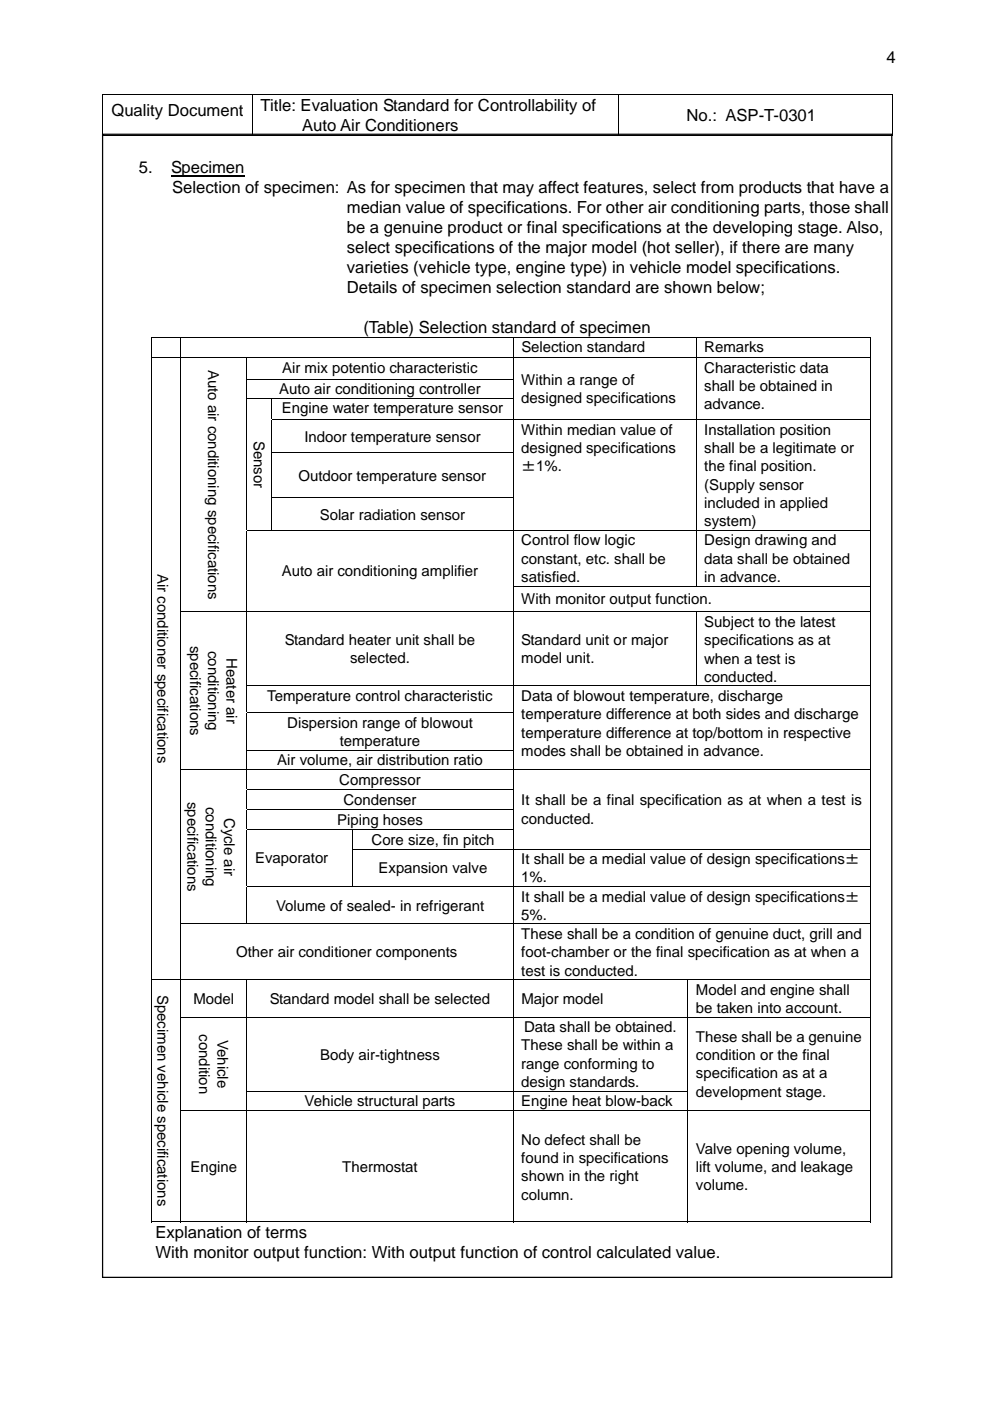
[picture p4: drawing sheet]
<svg xmlns="http://www.w3.org/2000/svg" width="210mm" height="297mm" viewBox="0 0 210 297" stroke-linecap="round" stroke-linejoin="round" font-family="sans-serif">
<defs><g id="words">
<g font-size="3.5">
<text x="188" y="13.3">4</text>
<text x="55.3" y="23.6">Title: Evaluation Standard for Controllability of</text>
<text x="23.6" y="24.6">Quality Document</text>
<text x="64.1" y="27.8">Auto Air Conditioners</text>
<text x="145.6" y="25.7">No.: ASP-T-0301</text>
<text x="29.4" y="36.7">5.</text>
<text x="36.3" y="36.7">Specimen</text>
<text x="36.5" y="41">Selection of specimen: As for specimen that may affect features, select from products that have a</text>
<text x="73.6" y="45.2">median value of specifications. For other air conditioning parts, those shall</text>
<text x="73.6" y="49.4">be a genuine product or final specifications at the developing stage. Also,</text>
<text x="73.6" y="53.7">select specifications of the major model (hot seller), if there are many</text>
<text x="73.6" y="57.9">varieties (vehicle type, engine type) in vehicle model specifications.</text>
<text x="73.6" y="62.1">Details of specimen selection standard are shown below;</text>
<text x="77.1" y="70.6">(Table) Selection standard of specimen</text>
<text x="33" y="262.6">Explanation of terms</text>
<text x="33" y="266.8">With monitor output function: With output function of control calculated value.</text>
</g>
<g font-size="3.2">
<text x="110.6" y="74.7">Selection standard</text>
<text x="149.4" y="74.7">Remarks</text>
<text x="44.2" y="78.4" transform="rotate(90 44.2 78.4)">Auto air conditioning specifications</text>
<text x="59.2" y="83.6">Auto air conditioning controller</text>
<text x="59.9" y="79">Air mix potentio characteristic</text>
<text x="110.6" y="81.5">Within a range of</text>
<text x="149.4" y="79">Characteristic data</text>
<text x="149.4" y="82.9">shall be obtained in</text>
<text x="59.8" y="87.6">Engine water temperature sensor</text>
<text x="110.6" y="85.4">designed specifications</text>
<text x="149.4" y="86.7">advance.</text>
<text x="53.8" y="93.4" transform="rotate(90 53.8 93.4)">Sensor</text>
<text x="64.6" y="93.6">Indoor temperature sensor</text>
<text x="110.6" y="92.2">Within median value of</text>
<text x="149.4" y="92.2">Installation position</text>
<text x="63.3" y="101.9">Outdoor temperature sensor</text>
<text x="110.6" y="96.1">designed specifications</text>
<text x="110.6" y="99.9">±1%.</text>
<text x="149.4" y="96.1">shall be a legitimate or</text>
<text x="149.4" y="99.9">the final position.</text>
<text x="149.4" y="103.8">(Supply sensor</text>
<text x="149.4" y="107.7">included in applied</text>
<text x="67.8" y="110.2">Solar radiation sensor</text>
<text x="149.4" y="111.6">system)</text>
<text x="110.6" y="115.6">Control flow logic</text>
<text x="110.6" y="119.5">constant, etc. shall be</text>
<text x="149.4" y="115.6">Design drawing and</text>
<text x="149.4" y="119.5">data shall be obtained</text>
<text x="33.4" y="121.6" transform="rotate(90 33.4 121.6)">Air conditioner specifications</text>
<text x="59.8" y="122.2">Auto air conditioning amplifier</text>
<text x="110.6" y="123.4">satisfied.</text>
<text x="149.4" y="123.4">in advance.</text>
<text x="110.6" y="128.2">With monitor output function.</text>
<text x="40.3" y="136.9" transform="rotate(90 40.3 136.9)">specifications</text>
<text x="60.4" y="136.8">Standard heater unit shall be</text>
<text x="110.6" y="136.8">Standard unit or major</text>
<text x="149.4" y="132.9">Subject to the latest</text>
<text x="149.4" y="136.8">specifications as at</text>
<text x="44.2" y="138" transform="rotate(90 44.2 138)">conditioning</text>
<text x="48" y="139.5" transform="rotate(90 48 139.5)">Heater air</text>
<text x="74.3" y="140.7">selected.</text>
<text x="110.6" y="140.7">model unit.</text>
<text x="149.4" y="140.7">when a test is</text>
<text x="56.7" y="148.6">Temperature control characteristic</text>
<text x="110.6" y="148.6">Data of blowout temperature, discharge</text>
<text x="149.4" y="144.6">conducted.</text>
<text x="60.9" y="154.3">Dispersion range of blowout</text>
<text x="110.6" y="152.5">temperature difference at both sides and discharge</text>
<text x="72.1" y="158.2">temperature</text>
<text x="110.6" y="156.4">temperature difference at top/bottom in respective</text>
<text x="110.6" y="160.3">modes shall be obtained in advance.</text>
<text x="58.8" y="162.2">Air volume, air distribution ratio</text>
<text x="72" y="166.4">Compressor</text>
<text x="39.8" y="170" transform="rotate(90 39.8 170)">specifications</text>
<text x="43.7" y="171.1" transform="rotate(90 43.7 171.1)">conditioning</text>
<text x="47.5" y="173.4" transform="rotate(90 47.5 173.4)">Cycle air</text>
<text x="72.8" y="170.6">Condenser</text>
<text x="110.6" y="170.8">It shall be a final specification as at when a test is</text>
<text x="71.5" y="174.8">Piping hoses</text>
<text x="78.8" y="179.1">Core size, fin pitch</text>
<text x="110.6" y="174.6">conducted.</text>
<text x="54.1" y="183">Evaporator</text>
<text x="80.3" y="185.2">Expansion valve</text>
<text x="110.6" y="183.2">It shall be a medial value of design specifications±</text>
<text x="110.6" y="187.1">1%.</text>
<text x="110.6" y="191.2">It shall be a medial value of design specifications±</text>
<text x="58.5" y="193.1">Volume of sealed- in refrigerant</text>
<text x="110.6" y="195">5%.</text>
<text x="50.1" y="203">Other air conditioner components</text>
<text x="110.6" y="199.1">These shall be a condition of genuine duct, grill and</text>
<text x="110.6" y="203">foot-chamber or the final specification as at when a</text>
<text x="110.6" y="206.8">test is conducted.</text>
<text x="33.4" y="211.1" transform="rotate(90 33.4 211.1)">Specimen vehicle specifications</text>
<text x="41" y="212.9">Model</text>
<text x="57.2" y="212.9">Standard model shall be selected</text>
<text x="110.6" y="212.9">Major model</text>
<text x="147.6" y="210.9">Model and engine shall</text>
<text x="147.6" y="214.8">be taken into account.</text>
<text x="42.2" y="219.2" transform="rotate(90 42.2 219.2)">condition</text>
<text x="46.1" y="220.5" transform="rotate(90 46.1 220.5)">Vehicle</text>
<text x="111.2" y="218.8">Data shall be obtained.</text>
<text x="147.6" y="220.9">These shall be a genuine</text>
<text x="67.9" y="224.7">Body air-tightness</text>
<text x="110.6" y="222.7">These shall be within a</text>
<text x="110.6" y="226.6">range conforming to</text>
<text x="147.6" y="224.7">condition or the final</text>
<text x="110.6" y="230.5">design standards.</text>
<text x="147.6" y="228.6">specification as at a</text>
<text x="147.6" y="232.5">development stage.</text>
<text x="64.6" y="234.5">Vehicle structural parts</text>
<text x="110.6" y="234.5">Engine heat blow-back</text>
<text x="110.6" y="242.7">No defect shall be</text>
<text x="147.6" y="244.6">Valve opening volume,</text>
<text x="40.4" y="248.5">Engine</text>
<text x="72.6" y="248.5">Thermostat</text>
<text x="110.6" y="246.5">found in specifications</text>
<text x="110.6" y="250.4">shown in the right</text>
<text x="147.6" y="248.5">lift volume, and leakage</text>
<text x="110.6" y="254.3">column.</text>
<text x="147.6" y="252.4">volume.</text>
</g>
</g></defs>
<g fill="#000">
<path d="M21.7 20h.1v.2h-.1zM189.3 20h.1v.2h-.1zM189.3 28.7h.1v.1h-.1zM32 71.4h.2v.2h-.2zM184.5 71.4h.1v.2h-.1zM32 80.3h.2v.2h-.2zM32 84.3h.2v.2h-.2zM32 88.9h.2v.2h-.2zM32 95.9h.2v.2h-.2zM38.2 80.3h.2v.2h-.2zM38.2 84.3h.2v.2h-.2zM38.2 88.9h.2v.2h-.2z"/>
<path d="M38.2 95.9h.2v.2h-.2zM52.3 88.9h.2v.2h-.2zM52.3 95.9h.2v.2h-.2zM147.6 80.3h.1v.2h-.1zM147.6 84.3h.1v.2h-.1zM147.6 95.9h.1v.2h-.1zM184.5 80.3h.1v.2h-.1zM184.5 84.3h.1v.2h-.1zM184.5 95.9h.1v.2h-.1zM32 105.5h.2v.1h-.2zM32 112.4h.2v.1h-.2zM38.2 105.5h.2v.1h-.2z"/>
<path d="M38.2 112.4h.2v.1h-.2zM52.3 105.5h.2v.1h-.2zM147.6 105.5h.1v.1h-.1zM184.5 105.5h.1v.1h-.1zM32 124.2h.2v.2h-.2zM32 129.6h.2v.2h-.2zM38.2 124.2h.2v.2h-.2zM52.3 124.2h.2v.2h-.2zM32 145.4h.2v.1h-.2zM32 151h.2v.2h-.2zM32 158.9h.2v.2h-.2zM38.2 145.4h.2v.1h-.2z"/>
<path d="M38.2 151h.2v.2h-.2zM38.2 158.9h.2v.2h-.2zM184.5 151h.1v.2h-.1zM184.5 158.9h.1v.2h-.1zM32 163.1h.2v.2h-.2zM32 167.3h.2v.2h-.2zM32 171.5h.2v.2h-.2zM32 175.7h.2v.2h-.2zM38.2 167.3h.2v.2h-.2zM38.2 171.5h.2v.2h-.2zM38.2 175.7h.2v.2h-.2zM184.5 167.3h.1v.2h-.1z"/>
<path d="M184.5 171.5h.1v.2h-.1zM184.5 175.7h.1v.2h-.1zM32 179.9h.2v.2h-.2zM32 187.9h.2v.1h-.2zM32 195.8h.2v.2h-.2zM38.2 179.9h.2v.2h-.2zM38.2 187.9h.2v.1h-.2zM52.3 179.9h.2v.2h-.2zM32 215.6h.2v.1h-.2zM32 231.3h.2v.1h-.2zM32 235.5h.2v.1h-.2zM38.2 231.3h.2v.1h-.2z"/>
<path d="M184.5 231.3h.1v.1h-.1zM184.5 259h.1v.2h-.1z"/>
</g>
<g fill="none" stroke="#000" stroke-width=".21">
<path d="M21.7 20.1h167.7M21.7 28.7h31.7M21.8 20.2v8.6M53.5 20.2v8.6M53.6 28.7h77.4M131.1 20.2v8.6M131.2 28.7h58.1M189.3 20.2v8.6M32 71.5h152.6M32 75.8h152.6M32.1 71.6v4.1M32.1 75.9v4.4"/>
<path d="M38.3 71.6v4.1M38.3 75.9v4.4M52.4 75.9v4.4M108.8 71.6v4.1M108.8 75.9v4.4M147.6 71.6v4.1M147.6 75.9v4.4M184.6 71.6v4.1M184.6 75.9v4.4M32.1 80.5v3.8M32.1 84.5v4.4M32.1 89.1v6.8"/>
<path d="M32.1 96.1v9.4M38.3 80.5v3.8M38.3 84.5v4.4M38.3 89.1v6.8M38.3 96.1v9.4M52.3 80.4h56.6M52.3 84.4h56.6M52.4 80.5v3.8M52.4 84.5v4.4M52.4 89.1v6.8M52.4 96.1v9.4M57.6 89h127"/>
<path d="M57.6 96h51.3M57.7 84.5v4.4M57.7 89.1v6.8M57.7 96.1v9.4M108.8 80.5v3.8M108.8 84.5v4.4M108.8 89.1v6.8M108.8 96.1v9.4M147.6 80.5v3.8M147.6 84.5v4.4M147.6 89.1v6.8M147.6 96.1v9.4"/>
<path d="M184.6 80.5v3.8M184.6 84.5v4.4M184.6 89.1v6.8M184.6 96.1v9.4M32.1 105.6v6.8M32.1 112.5v11.7M38.3 105.6v6.8M38.3 112.5v11.7M52.3 112.4h132.3M52.4 105.6v6.8M52.4 112.5v11.7M57.6 105.6h51.3"/>
<path d="M57.7 105.6v6.8M108.8 105.6v6.8M108.8 112.5v11.7M147.6 105.6v6.8M147.6 112.5v11.7M184.6 105.6v6.8M184.6 112.5v11.7M32.1 124.4v5.2M32.1 129.8v15.5M38.2 129.7h146.4M38.3 124.4v5.2M38.3 129.8v15.5"/>
<path d="M52.4 124.4v5.2M52.4 129.8v15.5M108.7 124.3h75.9M108.8 124.4v5.2M108.8 129.8v15.5M147.6 129.8v15.5M184.6 124.4v5.2M184.6 129.8v15.5M32.1 145.5v5.5M32.1 151.2v7.7M32.1 159.1v4M38.3 145.5v5.5"/>
<path d="M38.3 151.2v7.7M38.3 159.1v4M52.3 145.4h132.3M52.3 151.1h56.6M52.3 159h56.6M52.4 145.5v5.5M52.4 151.2v7.7M52.4 159.1v4M108.8 145.5v5.5M108.8 151.2v7.7M108.8 159.1v4M184.6 145.5v5.5"/>
<path d="M184.6 151.2v7.7M184.6 159.1v4M32.1 163.3v4M32.1 167.5v4M32.1 171.7v4M32.1 175.9v4M38.2 163.2h146.4M38.3 163.3v4M38.3 167.5v4M38.3 171.7v4M38.3 175.9v4M52.3 167.4h56.6"/>
<path d="M52.3 171.6h56.6M52.3 175.8h56.6M52.4 163.3v4M52.4 167.5v4M52.4 171.7v4M52.4 175.9v4M74.9 175.9v4M108.8 163.3v4M108.8 167.5v4M108.8 171.7v4M108.8 175.9v4M184.6 163.3v4"/>
<path d="M184.6 167.5v4M184.6 171.7v4M184.6 175.9v4M32.1 180.1v7.8M32.1 188v7.8M32.1 196v11.6M38.2 195.9h146.4M38.3 180.1v7.8M38.3 188v7.8M38.3 196v11.6M52.3 188h132.3M52.4 180.1v7.8"/>
<path d="M52.4 188v7.8M74.8 180h109.8M74.9 180.1v7.8M108.8 180.1v7.8M108.8 188v7.8M108.8 196v11.6M184.6 180.1v7.8M184.6 188v7.8M184.6 196v11.6M32 207.7h152.6M32.1 207.8v7.8M32.1 215.7v15.5"/>
<path d="M38.2 215.6h146.4M38.3 207.8v7.8M38.3 215.7v15.5M52.4 207.8v7.8M52.4 215.7v15.5M108.8 207.8v7.8M108.8 215.7v15.5M145.9 207.8v7.8M145.9 215.7v15.5M184.6 207.8v7.8M184.6 215.7v15.5M32.1 231.4v4.1"/>
<path d="M32.1 235.6v23.6M38.2 235.5h146.4M38.3 231.4v4.1M38.3 235.6v23.6M52.3 231.4h93.6M52.4 231.4v4.1M52.4 235.6v23.6M108.8 231.4v4.1M108.8 235.6v23.6M145.9 231.4v4.1M145.9 235.6v23.6M184.6 231.4v4.1"/>
<path d="M184.6 235.6v23.6M32 259.1h6.2M38.4 259.1h13.9M52.5 259.1h56.2M108.9 259.1h36.9M145.9 259.1h38.6"/>
</g>
<path d="M21.8 28.5h167.3v242.3h-167.3z" fill="none" stroke="#000" stroke-width=".26"/>
<path d="M36.3 37.2h15.6" fill="none" stroke="#000" stroke-width=".25"/>
<use href="#words"/>
</svg>
